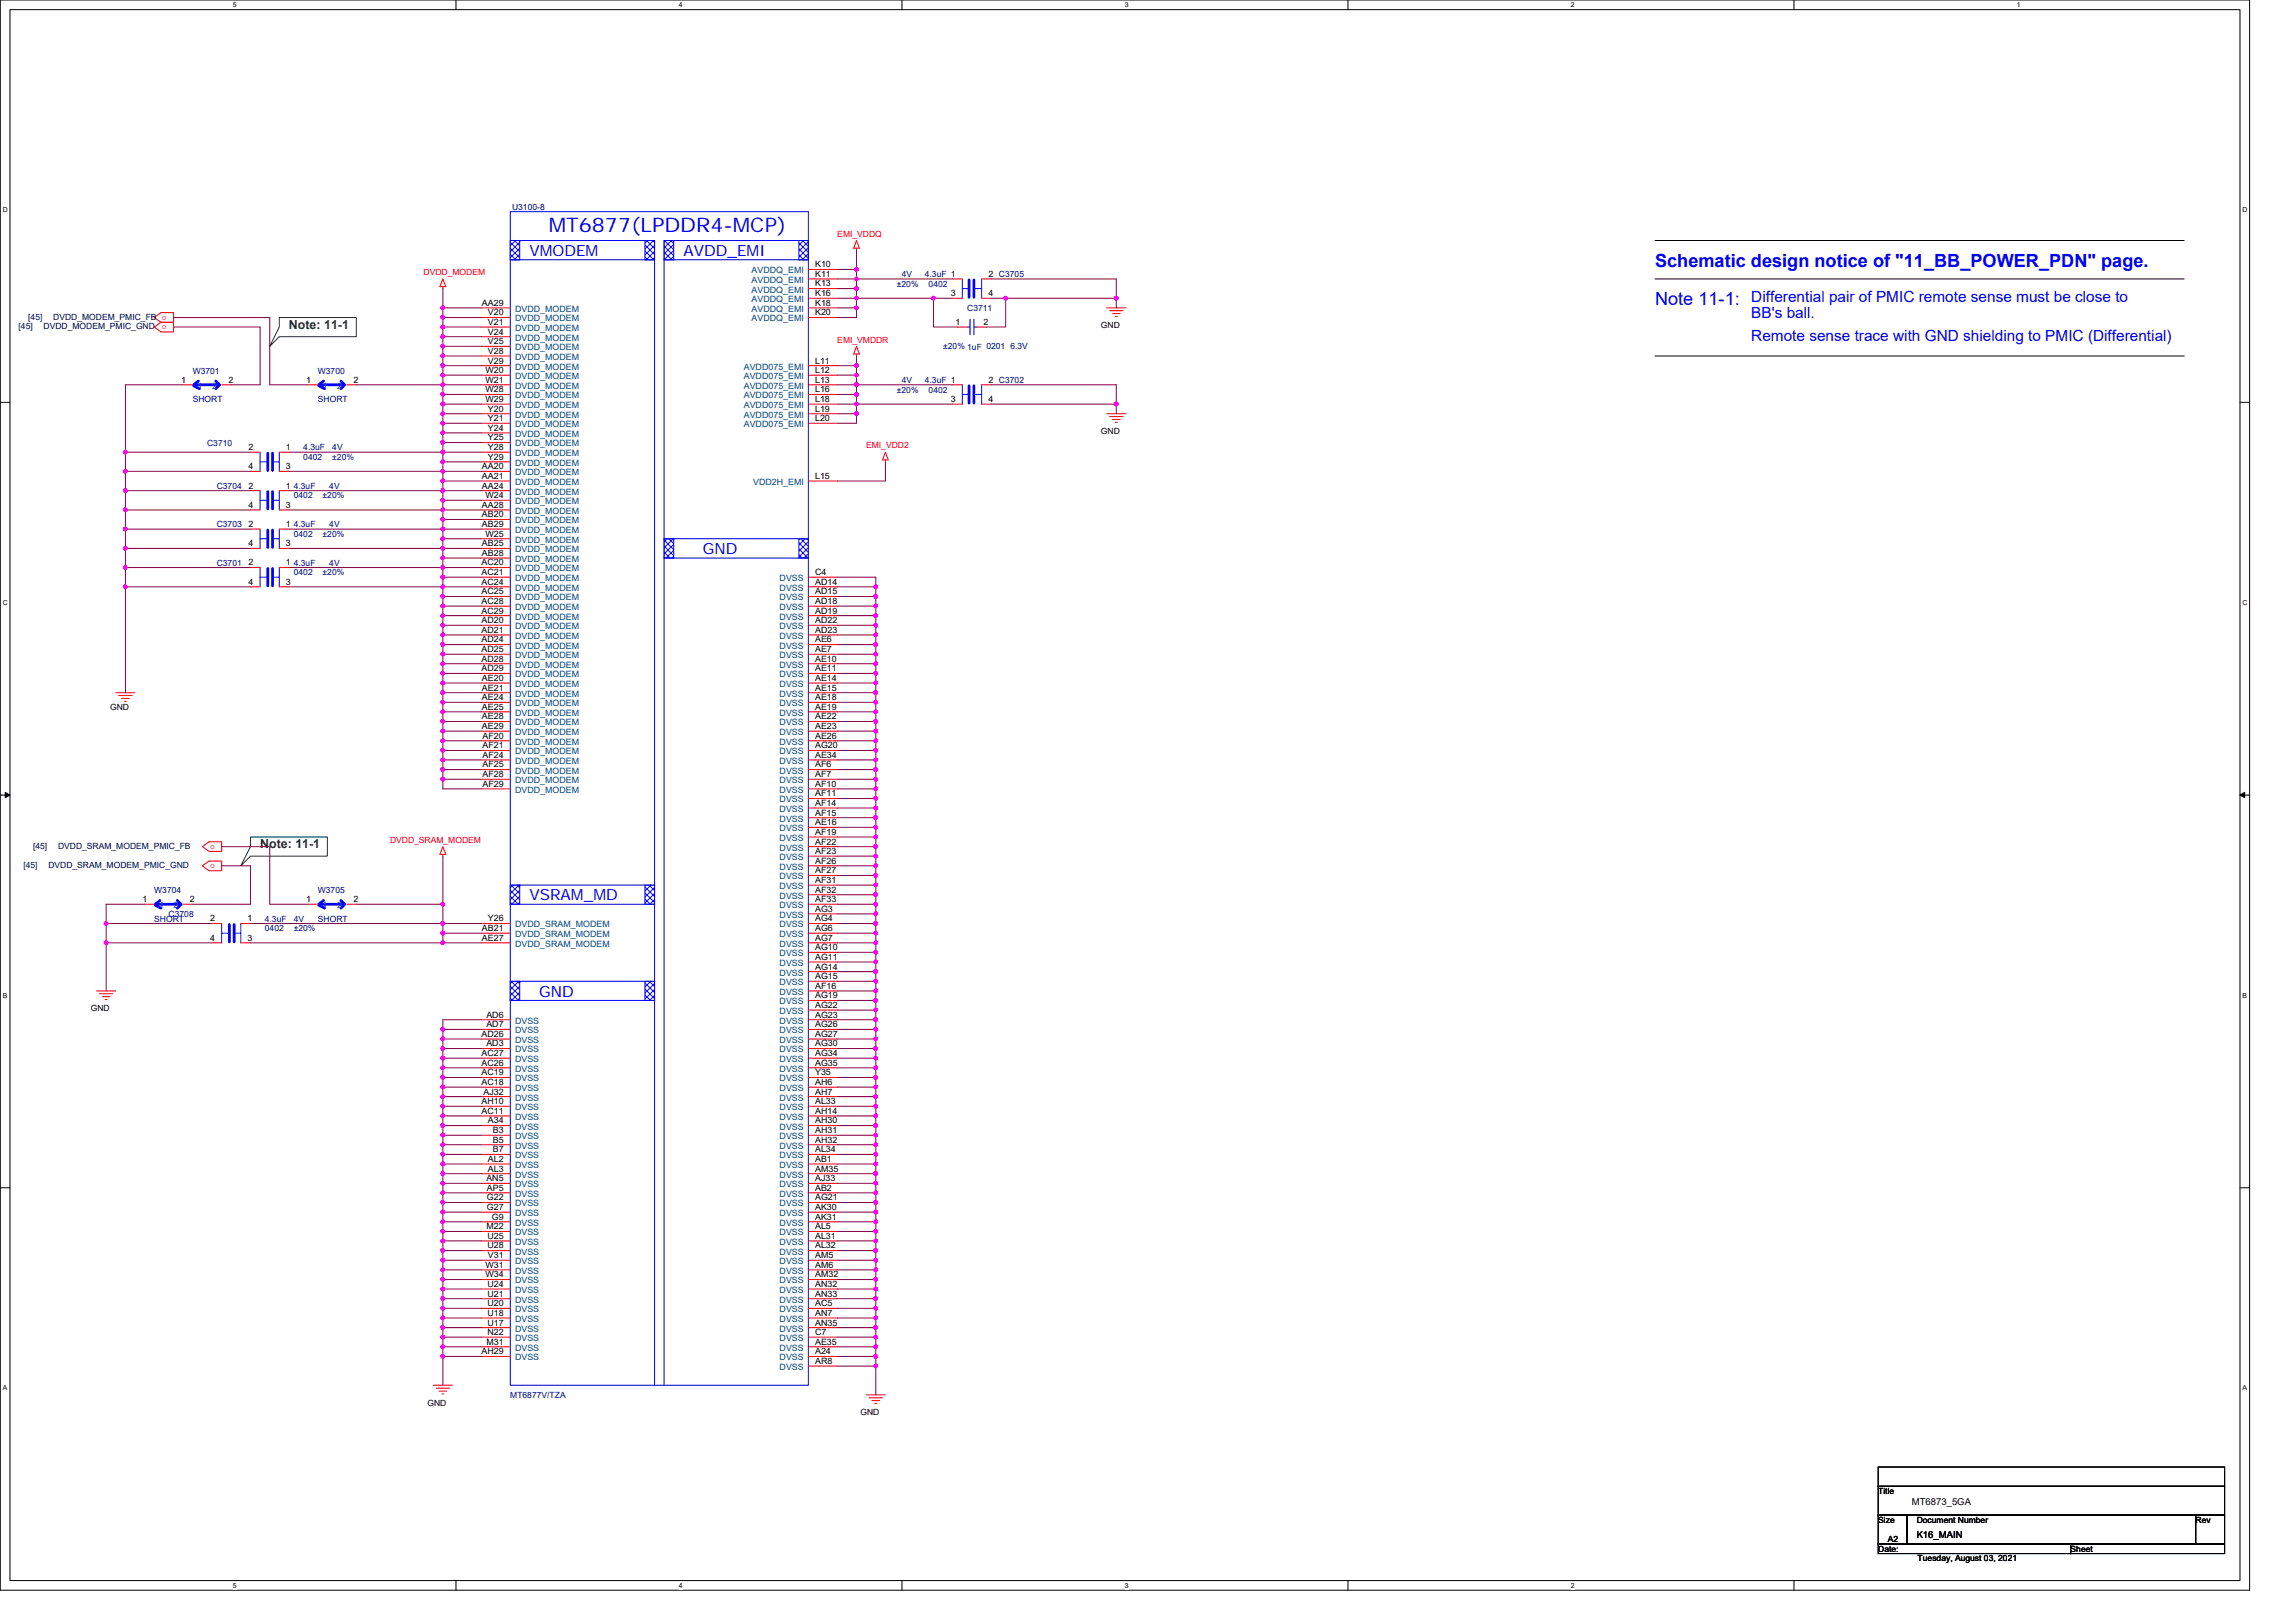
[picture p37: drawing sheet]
<svg xmlns="http://www.w3.org/2000/svg" width="297mm" height="210mm" viewBox="0 0 297 210" stroke-linecap="round" stroke-linejoin="round" font-family="sans-serif">
<defs><g id="words">
<text font-size="2.6" fill="#00f" x="71" y="30">MT6877(LPDDR4-MCP)</text>
<g font-size="2.3" fill="#00f">
<text x="214.1" y="34.5">Schematic design notice of &quot;11_BB_POWER_PDN&quot; page.</text>
<text x="214.1" y="39.4">Note 11-1:</text>
</g>
<g font-size="2" fill="#00f">
<text x="68.5" y="33.1">VMODEM</text>
<text x="88.4" y="33.1">AVDD_EMI</text>
<text x="226.6" y="39.1">Differential pair of PMIC remote sense must be close to</text>
<text x="226.6" y="41.2">BB's ball.</text>
<text x="226.6" y="44.1">Remote sense trace with GND shielding to PMIC (Differential)</text>
<text x="90.9" y="71.7">GND</text>
<text x="68.5" y="116.5">VSRAM_MD</text>
<text x="69.7" y="128.9">GND</text>
</g>
<g font-size="1.6" fill="#008000">
<text x="37.4" y="42.6">Note: 11-1</text>
<text x="33.7" y="109.8">Note: 11-1</text>
</g>
<g font-size="1.2">
<text x="247.4" y="194.7">MT6873_5GA</text>
<text x="248" y="199">K16_MAIN</text>
</g>
<g font-size="1.1" fill="#000080">
<text x="66.2" y="27.2">U3100-8</text>
<text x="116.7" y="35.9">4V</text>
<text x="119.7" y="35.9">4.3uF 1</text>
<text x="116" y="37.1">±20%</text>
<text x="120.1" y="37.1">0402</text>
<text x="125.1" y="40.2">C3711</text>
<text x="122" y="45.2">±20% 1uF 0201 6.3V</text>
<text x="24.9" y="48.3">W3701</text>
<text x="24.9" y="52">SHORT</text>
<text x="41.1" y="48.3">W3700</text>
<text x="41.1" y="52">SHORT</text>
<text x="116" y="50.8">±20%</text>
<text x="116.7" y="49.6">4V</text>
<text x="119.7" y="49.6">4.3uF 1</text>
<text x="120.1" y="50.8">0402</text>
<text x="26.8" y="57.7">C3710</text>
<text x="39.2" y="58.3">4.3uF</text>
<text x="39.2" y="59.5">0402</text>
<text x="43" y="58.3">4V</text>
<text x="43" y="59.5">±20%</text>
<text x="28" y="63.2">C3704</text>
<text x="38" y="63.2">4.3uF</text>
<text x="38" y="64.5">0402</text>
<text x="41.7" y="64.5">±20%</text>
<text x="42.6" y="63.2">4V</text>
<text x="28" y="68.2">C3703</text>
<text x="38" y="68.2">4.3uF</text>
<text x="38" y="69.5">0402</text>
<text x="41.7" y="69.5">±20%</text>
<text x="42.6" y="68.2">4V</text>
<text x="28" y="73.2">C3701</text>
<text x="38" y="73.2">4.3uF</text>
<text x="38" y="74.4">0402</text>
<text x="41.7" y="74.4">±20%</text>
<text x="42.6" y="73.2">4V</text>
<text x="20" y="115.5">W3704</text>
<text x="20" y="119.3">SHORT</text>
<text x="21.8" y="118.6">C3708</text>
<text x="34.3" y="119.3">4.3uF</text>
<text x="38" y="119.3">4V</text>
<text x="41.1" y="115.5">W3705</text>
<text x="41.1" y="119.3">SHORT</text>
<text x="34.3" y="120.5">0402</text>
<text x="38" y="120.5">±20%</text>
<text x="66" y="180.9">MT6877V/TZA</text>
</g>
<g font-size="1.1" fill="#f00">
<text x="54.8" y="35.6">DVDD_MODEM</text>
<text x="108.3" y="30.6">EMI_VDDQ</text>
<text x="21" y="42.6">o</text>
<text x="108.3" y="44.3">EMI_VMDDR</text>
<text x="112.1" y="58">EMI_VDD2</text>
<text x="27.2" y="109.8">o</text>
<text x="27.2" y="112.3">o</text>
<text x="50.5" y="109.1">DVDD_SRAM_MODEM</text>
</g>
<g font-size="1.1" fill="#004080">
<text x="97.2" y="35.4">AVDDQ_EMI</text>
<text x="66.6" y="40.3">DVDD_MODEM</text>
<text x="66.6" y="41.6">DVDD_MODEM</text>
<text x="97.2" y="36.6">AVDDQ_EMI</text>
<text x="97.2" y="37.8">AVDDQ_EMI</text>
<text x="97.2" y="39.1">AVDDQ_EMI</text>
<text x="97.2" y="40.3">AVDDQ_EMI</text>
<text x="97.2" y="41.6">AVDDQ_EMI</text>
<text x="66.6" y="42.8">DVDD_MODEM</text>
<text x="66.6" y="44.1">DVDD_MODEM</text>
<text x="66.6" y="45.3">DVDD_MODEM</text>
<text x="66.6" y="46.6">DVDD_MODEM</text>
<text x="66.6" y="47.8">DVDD_MODEM</text>
<text x="96.2" y="47.8">AVDD075_EMI</text>
<text x="25.5" y="50.3">1</text>
<text x="27.4" y="50.3">2</text>
<text x="41.7" y="50.3">1</text>
<text x="43.6" y="50.3">2</text>
<text x="66.6" y="49">DVDD_MODEM</text>
<text x="66.6" y="50.3">DVDD_MODEM</text>
<text x="66.6" y="51.5">DVDD_MODEM</text>
<text x="66.6" y="52.8">DVDD_MODEM</text>
<text x="96.2" y="49">AVDD075_EMI</text>
<text x="96.2" y="50.3">AVDD075_EMI</text>
<text x="96.2" y="51.5">AVDD075_EMI</text>
<text x="96.2" y="52.8">AVDD075_EMI</text>
<text x="66.6" y="54">DVDD_MODEM</text>
<text x="66.6" y="55.3">DVDD_MODEM</text>
<text x="66.6" y="56.5">DVDD_MODEM</text>
<text x="66.6" y="57.8">DVDD_MODEM</text>
<text x="66.6" y="59">DVDD_MODEM</text>
<text x="96.2" y="54">AVDD075_EMI</text>
<text x="96.2" y="55.3">AVDD075_EMI</text>
<text x="66.6" y="60.3">DVDD_MODEM</text>
<text x="66.6" y="61.5">DVDD_MODEM</text>
<text x="66.6" y="62.7">DVDD_MODEM</text>
<text x="66.6" y="64">DVDD_MODEM</text>
<text x="66.6" y="65.2">DVDD_MODEM</text>
<text x="97.4" y="62.7">VDD2H_EMI</text>
<text x="66.6" y="69">DVDD_MODEM</text>
<text x="66.6" y="66.5">DVDD_MODEM</text>
<text x="66.6" y="67.7">DVDD_MODEM</text>
<text x="66.6" y="70.2">DVDD_MODEM</text>
<text x="66.6" y="71.5">DVDD_MODEM</text>
<text x="66.6" y="72.7">DVDD_MODEM</text>
<text x="66.6" y="73.9">DVDD_MODEM</text>
<text x="66.6" y="75.2">DVDD_MODEM</text>
<text x="66.6" y="76.4">DVDD_MODEM</text>
<text x="66.6" y="77.7">DVDD_MODEM</text>
<text x="100.9" y="76.4">DVSS</text>
<text x="100.9" y="77.7">DVSS</text>
<text x="100.9" y="75.2">DVSS</text>
<text x="66.6" y="78.9">DVDD_MODEM</text>
<text x="66.6" y="80.2">DVDD_MODEM</text>
<text x="66.6" y="81.4">DVDD_MODEM</text>
<text x="66.6" y="82.7">DVDD_MODEM</text>
<text x="66.6" y="83.9">DVDD_MODEM</text>
<text x="100.9" y="78.9">DVSS</text>
<text x="100.9" y="80.2">DVSS</text>
<text x="100.9" y="81.4">DVSS</text>
<text x="100.9" y="82.7">DVSS</text>
<text x="100.9" y="83.9">DVSS</text>
<text x="66.6" y="85.2">DVDD_MODEM</text>
<text x="66.6" y="86.4">DVDD_MODEM</text>
<text x="66.6" y="87.6">DVDD_MODEM</text>
<text x="66.6" y="88.9">DVDD_MODEM</text>
<text x="100.9" y="85.2">DVSS</text>
<text x="100.9" y="86.4">DVSS</text>
<text x="100.9" y="87.6">DVSS</text>
<text x="100.9" y="88.9">DVSS</text>
<text x="66.6" y="90.1">DVDD_MODEM</text>
<text x="66.6" y="91.4">DVDD_MODEM</text>
<text x="66.6" y="92.6">DVDD_MODEM</text>
<text x="66.6" y="93.9">DVDD_MODEM</text>
<text x="66.6" y="95.1">DVDD_MODEM</text>
<text x="100.9" y="90.1">DVSS</text>
<text x="100.9" y="91.4">DVSS</text>
<text x="100.9" y="92.6">DVSS</text>
<text x="100.9" y="93.9">DVSS</text>
<text x="100.9" y="95.1">DVSS</text>
<text x="66.6" y="96.4">DVDD_MODEM</text>
<text x="66.6" y="97.6">DVDD_MODEM</text>
<text x="66.6" y="98.8">DVDD_MODEM</text>
<text x="66.6" y="100.1">DVDD_MODEM</text>
<text x="66.6" y="101.3">DVDD_MODEM</text>
<text x="100.9" y="96.4">DVSS</text>
<text x="100.9" y="97.6">DVSS</text>
<text x="100.9" y="98.8">DVSS</text>
<text x="100.9" y="100.1">DVSS</text>
<text x="100.9" y="101.3">DVSS</text>
<text x="66.6" y="102.6">DVDD_MODEM</text>
<text x="100.9" y="102.6">DVSS</text>
<text x="100.9" y="103.8">DVSS</text>
<text x="100.9" y="105.1">DVSS</text>
<text x="100.9" y="106.3">DVSS</text>
<text x="100.9" y="107.5">DVSS</text>
<text x="100.9" y="108.8">DVSS</text>
<text x="100.9" y="110">DVSS</text>
<text x="100.9" y="111.3">DVSS</text>
<text x="100.9" y="112.5">DVSS</text>
<text x="100.9" y="113.8">DVSS</text>
<text x="20.6" y="117.5">1</text>
<text x="22.4" y="117.5">2</text>
<text x="41.7" y="117.5">1</text>
<text x="43.6" y="117.5">2</text>
<text x="66.6" y="120">DVDD_SRAM_MODEM</text>
<text x="100.9" y="115">DVSS</text>
<text x="100.9" y="116.3">DVSS</text>
<text x="100.9" y="117.5">DVSS</text>
<text x="100.9" y="118.7">DVSS</text>
<text x="100.9" y="120">DVSS</text>
<text x="66.6" y="121.2">DVDD_SRAM_MODEM</text>
<text x="66.6" y="122.5">DVDD_SRAM_MODEM</text>
<text x="100.9" y="121.2">DVSS</text>
<text x="100.9" y="122.5">DVSS</text>
<text x="100.9" y="123.7">DVSS</text>
<text x="100.9" y="125">DVSS</text>
<text x="100.9" y="128.7">DVSS</text>
<text x="100.9" y="129.9">DVSS</text>
<text x="100.9" y="131.2">DVSS</text>
<text x="100.9" y="126.2">DVSS</text>
<text x="100.9" y="127.5">DVSS</text>
<text x="66.6" y="137.4">DVSS</text>
<text x="66.6" y="136.2">DVSS</text>
<text x="66.6" y="134.9">DVSS</text>
<text x="66.6" y="132.4">DVSS</text>
<text x="66.6" y="133.7">DVSS</text>
<text x="100.9" y="132.4">DVSS</text>
<text x="100.9" y="133.7">DVSS</text>
<text x="100.9" y="134.9">DVSS</text>
<text x="100.9" y="136.2">DVSS</text>
<text x="100.9" y="137.4">DVSS</text>
<text x="66.6" y="143.6">DVSS</text>
<text x="66.6" y="142.4">DVSS</text>
<text x="66.6" y="141.2">DVSS</text>
<text x="66.6" y="139.9">DVSS</text>
<text x="66.6" y="138.7">DVSS</text>
<text x="100.9" y="138.7">DVSS</text>
<text x="100.9" y="139.9">DVSS</text>
<text x="100.9" y="141.2">DVSS</text>
<text x="100.9" y="142.4">DVSS</text>
<text x="100.9" y="143.6">DVSS</text>
<text x="66.6" y="146.1">DVSS</text>
<text x="66.6" y="147.4">DVSS</text>
<text x="66.6" y="148.6">DVSS</text>
<text x="66.6" y="149.9">DVSS</text>
<text x="66.6" y="144.9">DVSS</text>
<text x="100.9" y="144.9">DVSS</text>
<text x="100.9" y="146.1">DVSS</text>
<text x="100.9" y="147.4">DVSS</text>
<text x="100.9" y="148.6">DVSS</text>
<text x="100.9" y="149.9">DVSS</text>
<text x="66.6" y="151.1">DVSS</text>
<text x="66.6" y="152.4">DVSS</text>
<text x="66.6" y="153.6">DVSS</text>
<text x="66.6" y="154.8">DVSS</text>
<text x="100.9" y="151.1">DVSS</text>
<text x="100.9" y="152.4">DVSS</text>
<text x="100.9" y="153.6">DVSS</text>
<text x="100.9" y="154.8">DVSS</text>
<text x="66.6" y="156.1">DVSS</text>
<text x="66.6" y="157.3">DVSS</text>
<text x="66.6" y="158.6">DVSS</text>
<text x="66.6" y="159.8">DVSS</text>
<text x="66.6" y="161.1">DVSS</text>
<text x="100.9" y="156.1">DVSS</text>
<text x="100.9" y="157.3">DVSS</text>
<text x="100.9" y="158.6">DVSS</text>
<text x="100.9" y="159.8">DVSS</text>
<text x="100.9" y="161.1">DVSS</text>
<text x="66.6" y="162.3">DVSS</text>
<text x="66.6" y="163.6">DVSS</text>
<text x="66.6" y="164.8">DVSS</text>
<text x="66.6" y="166.1">DVSS</text>
<text x="66.6" y="167.3">DVSS</text>
<text x="100.9" y="162.3">DVSS</text>
<text x="100.9" y="163.6">DVSS</text>
<text x="100.9" y="164.8">DVSS</text>
<text x="100.9" y="166.1">DVSS</text>
<text x="100.9" y="167.3">DVSS</text>
<text x="66.6" y="168.5">DVSS</text>
<text x="66.6" y="169.8">DVSS</text>
<text x="66.6" y="171">DVSS</text>
<text x="66.6" y="172.3">DVSS</text>
<text x="66.6" y="173.5">DVSS</text>
<text x="100.9" y="168.5">DVSS</text>
<text x="100.9" y="169.8">DVSS</text>
<text x="100.9" y="171">DVSS</text>
<text x="100.9" y="172.3">DVSS</text>
<text x="100.9" y="173.5">DVSS</text>
<text x="66.6" y="174.8">DVSS</text>
<text x="66.6" y="176">DVSS</text>
<text x="100.9" y="174.8">DVSS</text>
<text x="100.9" y="176">DVSS</text>
<text x="100.9" y="177.2">DVSS</text>
</g>
<g font-size="1.1">
<text x="105.4" y="34.6">K10</text>
<text x="105.4" y="35.8">K11</text>
<text x="127.9" y="35.8">2 C3705</text>
<text x="62.4" y="39.6">AA29</text>
<text x="63.1" y="40.8">V20</text>
<text x="105.4" y="37.1">K13</text>
<text x="105.4" y="38.3">K16</text>
<text x="105.4" y="39.6">K18</text>
<text x="105.4" y="40.8">K20</text>
<text x="123" y="38.3">3</text>
<text x="127.9" y="38.3">4</text>
<text x="63.1" y="42">V21</text>
<text x="63.1" y="43.3">V24</text>
<text x="63.1" y="44.5">V25</text>
<text x="63.1" y="45.8">V28</text>
<text x="63.1" y="47">V29</text>
<text x="105.4" y="47">L11</text>
<text x="123.6" y="42">1</text>
<text x="127.2" y="42">2</text>
<text x="142.4" y="42.5">GND</text>
<text x="23.4" y="49.5">1</text>
<text x="29.5" y="49.5">2</text>
<text x="39.6" y="49.5">1</text>
<text x="45.7" y="49.5">2</text>
<text x="62.8" y="48.3">W20</text>
<text x="62.8" y="49.5">W21</text>
<text x="62.8" y="50.8">W28</text>
<text x="62.8" y="52">W29</text>
<text x="63.1" y="53.3">Y20</text>
<text x="105.4" y="48.3">L12</text>
<text x="105.4" y="49.5">L13</text>
<text x="105.4" y="50.8">L16</text>
<text x="105.4" y="52">L18</text>
<text x="105.4" y="53.3">L19</text>
<text x="123" y="52">3</text>
<text x="127.9" y="49.5">2 C3702</text>
<text x="127.9" y="52">4</text>
<text x="32.1" y="58.2">2</text>
<text x="37" y="58.2">1</text>
<text x="63.1" y="54.5">Y21</text>
<text x="63.1" y="55.7">Y24</text>
<text x="63.1" y="57">Y25</text>
<text x="63.1" y="58.2">Y28</text>
<text x="63.1" y="59.5">Y29</text>
<text x="105.4" y="54.5">L20</text>
<text x="142.4" y="56.2">GND</text>
<text x="32.1" y="60.7">4</text>
<text x="32.1" y="63.2">2</text>
<text x="32.1" y="65.7">4</text>
<text x="37" y="60.7">3</text>
<text x="37" y="63.2">1</text>
<text x="37" y="65.7">3</text>
<text x="62.4" y="60.7">AA20</text>
<text x="62.4" y="62">AA21</text>
<text x="62.4" y="63.2">AA24</text>
<text x="62.4" y="65.7">AA28</text>
<text x="62.8" y="64.5">W24</text>
<text x="105.4" y="62">L15</text>
<text x="32.1" y="68.2">2</text>
<text x="32.1" y="70.7">4</text>
<text x="37" y="68.2">1</text>
<text x="37" y="70.7">3</text>
<text x="62.4" y="68.2">AB29</text>
<text x="62.4" y="66.9">AB20</text>
<text x="62.4" y="70.7">AB25</text>
<text x="62.4" y="71.9">AB28</text>
<text x="62.8" y="69.4">W25</text>
<text x="32.1" y="73.2">2</text>
<text x="32.1" y="75.6">4</text>
<text x="37" y="73.2">1</text>
<text x="37" y="75.6">3</text>
<text x="62.3" y="73.2">AC20</text>
<text x="62.3" y="74.4">AC21</text>
<text x="62.3" y="75.6">AC24</text>
<text x="62.3" y="76.9">AC25</text>
<text x="105.4" y="75.6">AD14</text>
<text x="105.4" y="76.9">AD15</text>
<text x="105.4" y="74.4">C4</text>
<text x="62.3" y="78.1">AC28</text>
<text x="62.3" y="79.4">AC29</text>
<text x="62.3" y="80.6">AD20</text>
<text x="62.3" y="81.9">AD21</text>
<text x="62.3" y="83.1">AD24</text>
<text x="105.4" y="78.1">AD18</text>
<text x="105.4" y="79.4">AD19</text>
<text x="105.4" y="80.6">AD22</text>
<text x="105.4" y="81.9">AD23</text>
<text x="105.4" y="83.1">AE6</text>
<text x="62.3" y="84.4">AD25</text>
<text x="62.3" y="85.6">AD28</text>
<text x="62.3" y="86.8">AD29</text>
<text x="62.4" y="88.1">AE20</text>
<text x="62.4" y="89.3">AE21</text>
<text x="105.4" y="84.4">AE7</text>
<text x="105.4" y="85.6">AE10</text>
<text x="105.4" y="86.8">AE11</text>
<text x="105.4" y="88.1">AE14</text>
<text x="105.4" y="89.3">AE15</text>
<text x="14.2" y="91.9">GND</text>
<text x="62.4" y="90.6">AE24</text>
<text x="62.4" y="91.8">AE25</text>
<text x="62.4" y="93.1">AE28</text>
<text x="62.4" y="94.3">AE29</text>
<text x="62.4" y="95.6">AF20</text>
<text x="105.4" y="90.6">AE18</text>
<text x="105.4" y="91.8">AE19</text>
<text x="105.4" y="93.1">AE22</text>
<text x="105.4" y="94.3">AE23</text>
<text x="105.4" y="95.6">AE26</text>
<text x="62.4" y="96.8">AF21</text>
<text x="62.4" y="98">AF24</text>
<text x="62.4" y="99.3">AF25</text>
<text x="62.4" y="100.5">AF28</text>
<text x="62.4" y="101.8">AF29</text>
<text x="105.4" y="96.8">AG20</text>
<text x="105.4" y="98">AE34</text>
<text x="105.4" y="99.3">AF6</text>
<text x="105.4" y="100.5">AF7</text>
<text x="105.4" y="101.8">AF10</text>
<text x="105.4" y="103">AF11</text>
<text x="105.4" y="104.3">AF14</text>
<text x="105.4" y="105.5">AF15</text>
<text x="105.4" y="106.8">AE16</text>
<text x="105.4" y="108">AF19</text>
<text x="105.4" y="109.3">AF22</text>
<text x="105.4" y="110.5">AF23</text>
<text x="105.4" y="111.7">AF26</text>
<text x="105.4" y="113">AF27</text>
<text x="18.5" y="116.7">1</text>
<text x="24.5" y="116.7">2</text>
<text x="27.2" y="119.2">2</text>
<text x="32" y="119.2">1</text>
<text x="39.6" y="116.7">1</text>
<text x="45.7" y="116.7">2</text>
<text x="63.1" y="119.2">Y26</text>
<text x="105.4" y="114.2">AF31</text>
<text x="105.4" y="115.5">AF32</text>
<text x="105.4" y="116.7">AF33</text>
<text x="105.4" y="118">AG3</text>
<text x="105.4" y="119.2">AG4</text>
<text x="27.2" y="121.7">4</text>
<text x="32" y="121.7">3</text>
<text x="62.4" y="120.5">AB21</text>
<text x="62.4" y="121.7">AE27</text>
<text x="105.4" y="120.5">AG6</text>
<text x="105.4" y="121.7">AG7</text>
<text x="105.4" y="122.9">AG10</text>
<text x="105.4" y="124.2">AG11</text>
<text x="105.4" y="125.4">AG14</text>
<text x="11.7" y="130.8">GND</text>
<text x="62.9" y="131.7">AD6</text>
<text x="105.4" y="127.9">AF16</text>
<text x="105.4" y="129.2">AG19</text>
<text x="105.4" y="130.4">AG22</text>
<text x="105.4" y="131.7">AG23</text>
<text x="105.4" y="126.7">AG15</text>
<text x="62.3" y="137.9">AC26</text>
<text x="62.3" y="136.6">AC27</text>
<text x="62.3" y="134.2">AD26</text>
<text x="62.9" y="135.4">AD3</text>
<text x="62.9" y="132.9">AD7</text>
<text x="105.4" y="132.9">AG26</text>
<text x="105.4" y="134.2">AG27</text>
<text x="105.4" y="135.4">AG30</text>
<text x="105.4" y="136.6">AG34</text>
<text x="105.4" y="137.9">AG35</text>
<text x="62.3" y="142.9">AH10</text>
<text x="62.3" y="140.4">AC18</text>
<text x="62.3" y="139.1">AC19</text>
<text x="62.5" y="141.6">AJ32</text>
<text x="105.4" y="139.1">Y35</text>
<text x="105.4" y="140.4">AH6</text>
<text x="105.4" y="141.6">AH7</text>
<text x="105.4" y="142.9">AL33</text>
<text x="62.3" y="144.1">AC11</text>
<text x="63.1" y="145.4">A34</text>
<text x="63.8" y="146.6">B3</text>
<text x="63.8" y="147.8">B5</text>
<text x="63.8" y="149.1">B7</text>
<text x="105.4" y="144.1">AH14</text>
<text x="105.4" y="145.4">AH30</text>
<text x="105.4" y="146.6">AH31</text>
<text x="105.4" y="147.8">AH32</text>
<text x="105.4" y="149.1">AL34</text>
<text x="62.9" y="152.8">AN5</text>
<text x="63" y="154.1">AP5</text>
<text x="63" y="155.3">G22</text>
<text x="63.1" y="150.3">AL2</text>
<text x="63.1" y="151.6">AL3</text>
<text x="105.4" y="150.3">AB1</text>
<text x="105.4" y="151.6">AM35</text>
<text x="105.4" y="152.8">AJ33</text>
<text x="105.4" y="154.1">AB2</text>
<text x="105.4" y="155.3">AG21</text>
<text x="62.9" y="159">M22</text>
<text x="63" y="156.5">G27</text>
<text x="63.1" y="160.3">U25</text>
<text x="63.1" y="161.5">U28</text>
<text x="63.6" y="157.8">G9</text>
<text x="105.4" y="156.5">AK30</text>
<text x="105.4" y="157.8">AK31</text>
<text x="105.4" y="159">AL5</text>
<text x="105.4" y="160.3">AL31</text>
<text x="105.4" y="161.5">AL32</text>
<text x="62.8" y="164">W31</text>
<text x="62.8" y="165.3">W34</text>
<text x="63.1" y="166.5">U24</text>
<text x="63.1" y="167.7">U21</text>
<text x="63.1" y="162.8">V31</text>
<text x="105.4" y="162.8">AM5</text>
<text x="105.4" y="164">AM6</text>
<text x="105.4" y="165.3">AM32</text>
<text x="105.4" y="166.5">AN32</text>
<text x="105.4" y="167.7">AN33</text>
<text x="62.9" y="174">M31</text>
<text x="63.1" y="169">U20</text>
<text x="63.1" y="170.2">U18</text>
<text x="63.1" y="171.5">U17</text>
<text x="63.1" y="172.7">N22</text>
<text x="105.4" y="169">AC5</text>
<text x="105.4" y="170.2">AN7</text>
<text x="105.4" y="171.5">AN35</text>
<text x="105.4" y="172.7">C7</text>
<text x="105.4" y="174">AE35</text>
<text x="62.3" y="175.2">AH29</text>
<text x="105.4" y="175.2">A24</text>
<text x="105.4" y="176.5">AR8</text>
<text x="55.3" y="181.9">GND</text>
<text x="111.3" y="183.1">GND</text>
<text x="243" y="193.3">Title</text>
<text x="243" y="197">Size</text>
<text x="248" y="197">Document Number</text>
<text x="284.1" y="197">Rev</text>
<text x="243" y="200.8">Date:</text>
<text x="244.2" y="199.5">A2</text>
<text x="248.1" y="202">Tuesday, August 03, 2021</text>
<text x="267.9" y="200.8">Sheet</text>
</g>
<g font-size="1.1" fill="#000040">
<text x="3.7" y="41.3">[45]</text>
<text x="6.9" y="41.3">DVDD_MODEM_PMIC_FB o</text>
<text x="2.4" y="42.6">[45]</text>
<text x="5.6" y="42.6">DVDD_MODEM_PMIC_GND</text>
<text x="3" y="112.3">[45]</text>
<text x="4.3" y="109.8">[45]</text>
<text x="6.3" y="112.3">DVDD_SRAM_MODEM_PMIC_GND</text>
<text x="7.5" y="109.8">DVDD_SRAM_MODEM_PMIC_FB</text>
</g>
<g font-size=".9">
<text x="30.1" y="1">5</text>
<text x="87.8" y="1">4</text>
<text x="145.5" y="1">3</text>
<text x="203.2" y="1">2</text>
<text x="260.9" y="1">1</text>
<text x=".4" y="27.5">D</text>
<text x="290.1" y="27.5">D</text>
<text x=".4" y="78.3">C</text>
<text x="290.1" y="78.3">C</text>
<text x=".4" y="129.1">B</text>
<text x="290.1" y="129.1">B</text>
<text x=".4" y="179.9">A</text>
<text x="290.1" y="179.9">A</text>
<text x="30.1" y="205.4">5</text>
<text x="87.8" y="205.4">4</text>
<text x="145.5" y="205.4">3</text>
<text x="203.2" y="205.4">2</text>
</g>
</g></defs>
<path d="M0 0h291v205.7h-291zM1.3 1.2h288.5v203.3h-288.5z" fill="none" stroke="#000" stroke-width=".13"/>
<g fill="#fff">
<path d="M30.1 .1h.5v1h-.5z"/>
<path d="M30.1 204.6h.5v1h-.5z"/>
</g>
<path d="M59 0v1.2M59 204.5v1.2" fill="none" stroke="#000" stroke-width=".13"/>
<g fill="#fff">
<path d="M87.8 .1h.5v1h-.5z"/>
<path d="M87.8 204.6h.5v1h-.5z"/>
</g>
<path d="M116.7 0v1.2M116.7 204.5v1.2" fill="none" stroke="#000" stroke-width=".13"/>
<g fill="#fff">
<path d="M145.5 .1h.5v1h-.5z"/>
<path d="M145.5 204.6h.5v1h-.5z"/>
</g>
<path d="M174.4 0v1.2M174.4 204.5v1.2" fill="none" stroke="#000" stroke-width=".13"/>
<g fill="#fff">
<path d="M203.2 .1h.5v1h-.5z"/>
<path d="M203.2 204.6h.5v1h-.5z"/>
</g>
<path d="M232.1 0v1.2M232.1 204.5v1.2" fill="none" stroke="#000" stroke-width=".13"/>
<g fill="#fff">
<path d="M260.9 .1h.5v1h-.5z"/>
<path d="M.4 26.6h.6v1h-.6z"/>
<path d="M290.1 26.6h.6v1h-.6z"/>
<path d="M.4 77.4h.6v1h-.6z"/>
<path d="M290.1 77.4h.6v1h-.6z"/>
</g>
<path d="M0 52h1.3M289.8 52h1.2" fill="none" stroke="#000" stroke-width=".13"/>
<g fill="#fff">
<path d="M.4 128.3h.5v1h-.5z"/>
<path d="M290.1 128.3h.6v1h-.6z"/>
</g>
<path d="M0 102.9h1.3M289.8 102.9h1.2" fill="none" stroke="#000" stroke-width=".13"/>
<path d="M.7 102.5l.6 .4-.6 .3zM289.8 102.9l.6-.4v.7z" fill="#000" stroke="#000" stroke-width=".13"/>
<g fill="#fff">
<path d="M.4 179.1h.5v1h-.5z"/>
<path d="M290.1 179.1h.6v1h-.6z"/>
</g>
<path d="M214.1 31.1h68.5M214.1 36.1h68.5M214.1 46.1h68.5M0 153.7h1.3M289.8 153.7h1.2M243 196h3.7v3.8h-3.7zM243 189.8h44.8v2.5h-44.8zM243 192.3h44.8v3.7h-44.8zM243 199.8h24.9v1.2h-24.9zM246.7 196h37.4v3.8h-37.4zM267.9 199.8h19.9v1.2h-19.9zM284.1 196h3.7v3.8h-3.7z" fill="none" stroke="#000" stroke-width=".13"/>
<path d="M36.1 41.1h10v2.5h-10l-1.2 1.2 1.2-2.5zM32.4 108.3h10v2.5h-10l-1.2 1.2 1.2-2.5z" fill="none" stroke="#008000" stroke-width=".13"/>
<g fill="none" stroke="#f00" stroke-width=".13">
<path d="M57.3 36.1l.4 1h-.8zM57.3 37.1v.2M110.8 32.1v.3M110.8 31.1l.4 1h-.8zM123.3 36.1h1.2M123.3 38.6h1.2M127 36.1h1.2M127 38.6h1.2M143.2 39.8h2.5M20 41.1l.8-.7h1.7v1.3h-1.7zM20 42.3l.8-.6h1.7v1.2h-1.7zM32.4 58.5h1.3"/>
<path d="M36.1 58.5h1.3M39.9 49.8h1.2M44.8 49.8h1.3M110.8 45.8v.3M110.8 44.8l.4 1h-.8zM114.6 59.5v.3M114.6 58.5l.3 1h-.7zM123.3 49.8h1.2M123.3 52.3h1.2M123.9 42.3h1.2M126.4 42.3h1.2M127 49.8h1.2"/>
<path d="M127 52.3h1.2M143.2 53.5h2.5M143.5 53.9h1.8M143.5 40.2h1.8M143.9 54.3h1M143.9 40.6h1M144.3 54.7h.2M144.3 41h.2M32.4 61h1.3M32.4 63.5h1.3M32.4 66h1.3M32.4 68.5h1.3"/>
<path d="M32.4 71h1.3M32.4 73.4h1.3M32.4 75.9h1.3M36.1 61h1.3M36.1 63.5h1.3M36.1 66h1.3M36.1 68.5h1.3M36.1 71h1.3M36.1 73.4h1.3M36.1 75.9h1.3M15 89.6h2.5M15.3 90h1.8"/>
<path d="M15.7 90.4h1M16.1 90.7h.2M18.7 117h1.3M23.7 117h1.2M26.2 109.5l.8-.6h1.7v1.3h-1.7zM26.2 112l.8-.6h1.7v1.2h-1.7zM27.4 119.5h1.3M31.2 119.5h1.2M39.9 117h1.2M44.8 117h1.3M57.3 109.5l.4 1h-.8zM57.3 110.5v.3"/>
<path d="M12.5 128.2h2.5M12.9 128.6h1.7M13.2 128.9h1M13.6 129.3h.3M27.4 122h1.3M31.2 122h1.2M56 179.2h2.5M56.4 179.6h1.8M56.8 180h1M57.2 180.3h.2M112.1 180.5h2.5M112.4 180.8h1.8"/>
<path d="M112.8 181.2h1M113.2 181.6h.2"/>
</g>
<g fill="none" stroke="#00f" stroke-width=".13">
<path d="M124.5 37.3h.7M124.5 36.1v2.5M126.1 37.3h.9M127 36.1v2.5M33.7 59.8h.8M33.7 58.5v2.5M35.4 59.8h.7M36.1 58.5v2.5M124.5 51h.7M124.5 49.8v2.5M125.1 42.3h.4M125.5 41.3v2"/>
<path d="M126 41.3v2M126 42.3h.4M126.1 51h.9M127 49.8v2.5M33.7 64.7h.8M33.7 69.7h.8M33.7 74.7h.8M33.7 63.5v2.5M33.7 68.5v2.5M33.7 73.4v2.5M35.4 64.7h.7M35.4 69.7h.7"/>
<path d="M35.4 74.7h.7M36.1 63.5v2.5M36.1 68.5v2.5M36.1 73.4v2.5M28.7 119.5v2.5M31.2 119.5v2.5M28.7 120.7h.8M30.4 120.7h.8"/>
</g>
<g fill="none" stroke="#00f" stroke-width=".36">
<path d="M125.4 36.2v2.3M126 36.2v2.3M34.6 58.6v2.3M35.3 58.6v2.3M41.2 49.9l.8 .4M41.5 49.8h2.7M41.9 49.3l-.7 .5M44.1 49.3l.4 .4M44.6 49.8l-.5 .5M125.4 49.9v2.3M126 49.9v2.3M34.6 63.6v2.2"/>
<path d="M34.6 68.6v2.2M34.6 73.6v2.2M35.3 63.6v2.2M35.3 68.6v2.2M35.3 73.6v2.2M20.1 117.1l.7 .4M20.3 117h2.8M20.7 116.5l-.6 .5M22.9 116.5l.4 .4M23.4 117l-.5 .5M29.7 119.6v2.3M30.3 119.6v2.3"/>
<path d="M41.2 117.1l.8 .4M41.5 117h2.7M41.9 116.5l-.7 .5M44.1 116.5l.4 .4M44.6 117l-.5 .5"/>
</g>
<path d="M103.4 31.1h1.2v2.5h-1.2z" fill="#fff"/>
<path d="M103.4 31.1v2.5h1.2v-2.5z" fill-rule="evenodd" fill="#00f" stroke="#00f" stroke-width=".13"/>
<path d="M66 27.4h38.6v151.8h-38.6z" fill="none" stroke="#00f" stroke-width=".13"/>
<path d="M85.9 31.1h1.3v2.5h-1.3z" fill="#fff"/>
<path d="M85.9 31.1v2.5h1.3v-2.5z" fill-rule="evenodd" fill="#00f" stroke="#00f" stroke-width=".13"/>
<path d="M66 31.1h1.2v2.5h-1.2z" fill="#fff"/>
<path d="M66 31.1v2.5h1.2v-2.5z" fill-rule="evenodd" fill="#00f" stroke="#00f" stroke-width=".13"/>
<path d="M83.4 31.1h1.3v2.5h-1.3z" fill="#fff"/>
<path d="M83.4 31.1v2.5h1.3v-2.5z" fill-rule="evenodd" fill="#00f" stroke="#00f" stroke-width=".13"/>
<path d="M83.4 114.5h1.3v2.5h-1.3z" fill="#fff"/>
<path d="M83.4 114.5v2.5h1.3v-2.5z" fill-rule="evenodd" fill="#00f" stroke="#00f" stroke-width=".13"/>
<path d="M66 114.5h1.2v2.5h-1.2z" fill="#fff"/>
<path d="M66 114.5v2.5h1.2v-2.5z" fill-rule="evenodd" fill="#00f" stroke="#00f" stroke-width=".13"/>
<path d="M103.4 69.7h1.2v2.5h-1.2z" fill="#fff"/>
<path d="M103.4 69.7v2.5h1.2v-2.5z" fill-rule="evenodd" fill="#00f" stroke="#00f" stroke-width=".13"/>
<path d="M85.9 69.7h1.3v2.5h-1.3z" fill="#fff"/>
<path d="M85.9 69.7v2.5h1.3v-2.5z" fill-rule="evenodd" fill="#00f" stroke="#00f" stroke-width=".13"/>
<path d="M66 127h1.2v2.4h-1.2z" fill="#fff"/>
<path d="M66 127v2.4h1.2v-2.4z" fill-rule="evenodd" fill="#00f" stroke="#00f" stroke-width=".13"/>
<path d="M83.4 127h1.3v2.4h-1.3z" fill="#fff"/>
<path d="M83.4 127v2.4h1.3v-2.4z" fill-rule="evenodd" fill="#00f" stroke="#00f" stroke-width=".13"/>
<path d="M66 31.1h18.7v148.1M66 33.6h18.7M85.9 33.6h18.7M104.6 31.1h-18.7v148.1M85.9 72.2h18.7M85.9 69.7h18.7M66 114.5h18.7M66 117h18.7M66 127h18.7M66 129.4h18.7" fill="none" stroke="#00f" stroke-width=".13"/>
<g fill="none" stroke="#f00" stroke-width=".13">
<path d="M62.3 39.8h3.7M104.6 34.9h3.7M104.6 36.1h3.7M104.6 37.3h3.7M104.6 38.6h3.7M104.6 39.8h3.7M23.7 49.8h1.2M28.7 49.8h1.2M62.3 41.1h3.7M62.3 42.3h3.7M62.3 43.6h3.7M62.3 44.8h3.7"/>
<path d="M62.3 46.1h3.7M62.3 47.3h3.7M62.3 48.5h3.7M62.3 49.8h3.7M62.3 51h3.7M62.3 52.3h3.7M62.3 53.5h3.7M62.3 54.8h3.7M62.3 56h3.7M62.3 57.3h3.7M62.3 58.5h3.7M62.3 59.8h3.7"/>
<path d="M104.6 41.1h3.7M104.6 47.3h3.7M104.6 48.5h3.7M104.6 49.8h3.7M104.6 51h3.7M104.6 52.3h3.7M104.6 53.5h3.7M104.6 54.8h3.7M62.3 68.5h3.7M62.3 61h3.7M62.3 62.2h3.7M62.3 63.5h3.7"/>
<path d="M62.3 64.7h3.7M62.3 66h3.7M62.3 67.2h3.7M62.3 69.7h3.7M62.3 71h3.7M62.3 72.2h3.7M62.3 73.4h3.7M62.3 74.7h3.7M62.3 75.9h3.7M62.3 77.2h3.7M62.3 78.4h3.7M62.3 79.7h3.7"/>
<path d="M104.6 75.9h3.7M104.6 77.2h3.7M104.6 78.4h3.7M104.6 79.7h3.7M104.6 62.2h3.7M104.6 74.7h3.7M62.3 80.9h3.7M62.3 82.1h3.7M62.3 83.4h3.7M62.3 84.6h3.7M62.3 85.9h3.7M62.3 87.1h3.7"/>
<path d="M62.3 88.4h3.7M62.3 89.6h3.7M62.3 90.9h3.7M62.3 92.1h3.7M62.3 93.3h3.7M62.3 94.6h3.7M62.3 95.8h3.7M62.3 97.1h3.7M62.3 98.3h3.7M62.3 99.6h3.7M104.6 80.9h3.7M104.6 82.1h3.7"/>
<path d="M104.6 83.4h3.7M104.6 84.6h3.7M104.6 85.9h3.7M104.6 87.1h3.7M104.6 88.4h3.7M104.6 89.6h3.7M104.6 90.9h3.7M104.6 92.1h3.7M104.6 93.3h3.7M104.6 94.6h3.7M104.6 95.8h3.7M104.6 97.1h3.7"/>
<path d="M104.6 98.3h3.7M104.6 99.6h3.7M62.3 119.5h3.7M62.3 100.8h3.7M62.3 102.1h3.7M104.6 100.8h3.7M104.6 102.1h3.7M104.6 103.3h3.7M104.6 104.5h3.7M104.6 105.8h3.7M104.6 107h3.7M104.6 108.3h3.7"/>
<path d="M104.6 109.5h3.7M104.6 110.8h3.7M104.6 112h3.7M104.6 113.3h3.7M104.6 114.5h3.7M104.6 115.8h3.7M104.6 117h3.7M104.6 118.2h3.7M104.6 119.5h3.7M62.3 120.7h3.7M62.3 122h3.7M62.3 139.4h3.7"/>
<path d="M62.3 138.2h3.7M62.3 136.9h3.7M62.3 135.7h3.7M62.3 134.4h3.7M62.3 131.9h3.7M62.3 133.2h3.7M104.6 120.7h3.7M104.6 122h3.7M104.6 123.2h3.7M104.6 124.5h3.7M104.6 128.2h3.7M104.6 129.4h3.7"/>
<path d="M104.6 130.7h3.7M104.6 131.9h3.7M104.6 133.2h3.7M104.6 134.4h3.7M104.6 135.7h3.7M104.6 136.9h3.7M104.6 138.2h3.7M104.6 139.4h3.7M104.6 125.7h3.7M104.6 127h3.7M62.3 145.6h3.7M62.3 146.9h3.7"/>
<path d="M62.3 148.1h3.7M62.3 149.4h3.7M62.3 144.4h3.7M62.3 143.1h3.7M62.3 141.9h3.7M62.3 140.7h3.7M62.3 150.6h3.7M62.3 151.8h3.7M62.3 153.1h3.7M62.3 154.3h3.7M62.3 155.6h3.7M62.3 156.8h3.7"/>
<path d="M62.3 158.1h3.7M62.3 159.3h3.7M104.6 140.7h3.7M104.6 141.9h3.7M104.6 143.1h3.7M104.6 144.4h3.7M104.6 145.6h3.7M104.6 146.9h3.7M104.6 148.1h3.7M104.6 149.4h3.7M104.6 150.6h3.7M104.6 151.8h3.7"/>
<path d="M104.6 153.1h3.7M104.6 154.3h3.7M104.6 155.6h3.7M104.6 156.8h3.7M104.6 158.1h3.7M104.6 159.3h3.7M62.3 160.5h3.7M62.3 161.8h3.7M62.3 163h3.7M62.3 164.3h3.7M62.3 165.5h3.7M62.3 166.8h3.7"/>
<path d="M62.3 168h3.7M62.3 169.3h3.7M62.3 170.5h3.7M62.3 171.8h3.7M62.3 173h3.7M62.3 174.2h3.7M62.3 175.5h3.7M104.6 160.5h3.7M104.6 161.8h3.7M104.6 163h3.7M104.6 164.3h3.7M104.6 165.5h3.7"/>
<path d="M104.6 166.8h3.7M104.6 168h3.7M104.6 169.3h3.7M104.6 170.5h3.7M104.6 171.8h3.7M104.6 173h3.7M104.6 174.2h3.7M104.6 175.5h3.7M104.6 176.7h3.7"/>
</g>
<path d="M25.1 49.9l.7 .4M25.3 49.8h2.7M25.7 49.3l-.6 .5M27.9 49.3l.4 .4M28.4 49.8l-.5 .5" fill="none" stroke="#00f" stroke-width=".36"/>
<g fill="none" stroke="#800040" stroke-width=".13">
<path d="M57.3 37.3v2.5M57.3 39.8v1.3M57.3 39.8h5M108.3 34.9h2.5M108.3 36.1h2.5M108.3 37.3h2.5M108.3 39.8h2.5M110.8 32.4v2.5M110.8 34.9v1.2M110.8 36.1h12.5M110.8 36.1v1.2M110.8 37.3v1.3h-2.5"/>
<path d="M110.8 39.8v1.3h-2.5M120.8 38.6v3.7h3.1M120.8 38.6h-10v1.2M120.8 38.6h2.5M128.2 36.1h16.2v2.5M128.2 38.6h1.9M130.1 38.6v3.7h-2.5M130.1 38.6h14.3M144.4 38.6v1.2M16.2 58.5h16.2M16.2 58.5v2.5M22.5 42.3h11.2v7.5h-3.8"/>
<path d="M22.5 41.1h12.4v8.7h5M23.7 49.8h-7.5v8.7M37.4 58.5h19.9M46.1 49.8h11.2M57.3 41.1v1.2M57.3 42.3v1.3M57.3 43.6v1.2M57.3 44.8v1.3M57.3 46.1v1.2M57.3 47.3v1.2M57.3 48.5v1.3M57.3 49.8v1.2"/>
<path d="M57.3 51v1.3M57.3 52.3v1.2M57.3 53.5v1.3M57.3 54.8v1.2M57.3 56v1.3M57.3 57.3v1.2M57.3 58.5v1.3M57.3 59.8v1.2M57.3 41.1h5M57.3 42.3h5M57.3 43.6h5M57.3 44.8h5"/>
<path d="M57.3 46.1h5M57.3 47.3h5M57.3 48.5h5M57.3 49.8h5M57.3 51h5M57.3 52.3h5M57.3 53.5h5M57.3 54.8h5M57.3 56h5M57.3 57.3h5M57.3 58.5h5M57.3 59.8h5"/>
<path d="M108.3 49.8h2.5M108.3 52.3h2.5M108.3 53.5h2.5M108.3 51h2.5M108.3 48.5h2.5M108.3 47.3h2.5M110.8 53.5v1.3h-2.5M110.8 52.3v1.2M110.8 52.3h12.5M110.8 49.8v2.5M110.8 49.8h12.5M110.8 48.5v1.3"/>
<path d="M110.8 46.1v2.4M114.6 59.8v2.4h-6.3M128.2 49.8h16.2v2.5M128.2 52.3h16.2M144.4 52.3v1.2M16.2 61h16.2M16.2 63.5h16.2M16.2 66h16.2M16.2 68.5h16.2M16.2 71h16.2M16.2 73.4h16.2M16.2 75.9h16.2"/>
<path d="M16.2 61v2.5M16.2 63.5v2.5M16.2 66v2.5M16.2 68.5v2.5M16.2 71v2.4M16.2 73.4v2.5M16.2 75.9v13.7M37.4 61h19.9M37.4 63.5h19.9M37.4 66h19.9M37.4 68.5h19.9M37.4 71h19.9"/>
<path d="M37.4 73.4h19.9M37.4 75.9h19.9M57.3 61v1.2M57.3 62.2v1.3M57.3 63.5v1.2M57.3 64.7v1.3M57.3 66v1.2M57.3 67.2v1.3M57.3 68.5v1.2M57.3 69.7v1.3M57.3 71v1.2M57.3 73.4v1.3"/>
<path d="M57.3 74.7v1.2M57.3 75.9v1.3M57.3 77.2v1.2M57.3 78.4v1.3M57.3 79.7v1.2M57.3 72.2v1.2M57.3 61h5M57.3 62.2h5M57.3 63.5h5M57.3 64.7h5M57.3 66h5M57.3 67.2h5"/>
<path d="M57.3 68.5h5M57.3 69.7h5M57.3 71h5M57.3 72.2h5M57.3 73.4h5M57.3 74.7h5M57.3 75.9h5M57.3 77.2h5M57.3 78.4h5M57.3 79.7h5M108.3 78.4h5M108.3 79.7h5"/>
<path d="M108.3 74.7h5v1.2M108.3 75.9h5M108.3 77.2h5M113.3 75.9v1.3M113.3 77.2v1.2M113.3 78.4v1.3M113.3 79.7v1.2M57.3 80.9v1.2M57.3 82.1v1.3M57.3 84.6v1.3M57.3 85.9v1.2M57.3 87.1v1.3"/>
<path d="M57.3 88.4v1.2M57.3 89.6v1.3M57.3 90.9v1.2M57.3 92.1v1.2M57.3 93.3v1.3M57.3 95.8v1.3M57.3 97.1v1.2M57.3 98.3v1.3M57.3 99.6v1.2M57.3 94.6v1.2M57.3 83.4v1.2M57.3 80.9h5"/>
<path d="M57.3 82.1h5M57.3 83.4h5M57.3 84.6h5M57.3 85.9h5M57.3 87.1h5M57.3 88.4h5M57.3 89.6h5M57.3 90.9h5M57.3 92.1h5M57.3 93.3h5M57.3 94.6h5M57.3 95.8h5"/>
<path d="M57.3 97.1h5M57.3 98.3h5M57.3 99.6h5M108.3 88.4h5M108.3 89.6h5M108.3 90.9h5M108.3 92.1h5M108.3 93.3h5M108.3 94.6h5M108.3 95.8h5M108.3 97.1h5M108.3 98.3h5"/>
<path d="M108.3 99.6h5M108.3 80.9h5M108.3 82.1h5M108.3 83.4h5M108.3 84.6h5M108.3 85.9h5M108.3 87.1h5M113.3 80.9v1.2M113.3 82.1v1.3M113.3 83.4v1.2M113.3 84.6v1.3M113.3 85.9v1.2"/>
<path d="M113.3 87.1v1.3M113.3 88.4v1.2M113.3 89.6v1.3M113.3 90.9v1.2M113.3 92.1v1.2M113.3 93.3v1.3M113.3 94.6v1.2M113.3 95.8v1.3M113.3 97.1v1.2M113.3 98.3v1.3M113.3 99.6v1.2M13.7 119.5v2.5"/>
<path d="M13.7 119.5h13.7M18.7 117h-5v2.5M28.7 112h3.7v5h-7.5M28.7 109.5h6.2v7.5h5M32.4 119.5h24.9M46.1 117h11.2M57.3 100.8v1.3h5M57.3 110.8v6.2M57.3 117v2.5M57.3 119.5v1.2M57.3 100.8h5M57.3 119.5h5"/>
<path d="M108.3 100.8h5M108.3 102.1h5M108.3 103.3h5M108.3 104.5h5M108.3 105.8h5M108.3 107h5M108.3 108.3h5M108.3 109.5h5M108.3 110.8h5M108.3 112h5M108.3 113.3h5M108.3 114.5h5"/>
<path d="M108.3 115.8h5M108.3 117h5M108.3 118.2h5M108.3 119.5h5M113.3 100.8v1.3M113.3 102.1v1.2M113.3 103.3v1.2M113.3 104.5v1.3M113.3 105.8v1.2M113.3 107v1.3M113.3 108.3v1.2M113.3 109.5v1.3"/>
<path d="M113.3 110.8v1.2M113.3 112v1.3M113.3 113.3v1.2M113.3 114.5v1.3M113.3 115.8v1.2M113.3 117v1.2M113.3 118.2v1.3M113.3 119.5v1.2M13.7 122h13.7M13.7 122v6.2M32.4 122h24.9M57.3 120.7v1.3"/>
<path d="M57.3 133.2v1.2M57.3 134.4v1.3M57.3 135.7v1.2M57.3 136.9v1.3M57.3 138.2v1.2M57.3 139.4v1.3M57.3 120.7h5M57.3 122h5M57.3 133.2h5M57.3 134.4h5M57.3 135.7h5M57.3 136.9h5"/>
<path d="M57.3 138.2h5M57.3 139.4h5M62.3 131.9h-5v1.3M108.3 133.2h5M108.3 134.4h5M108.3 135.7h5M108.3 136.9h5M108.3 138.2h5M108.3 139.4h5M108.3 120.7h5M108.3 122h5M108.3 123.2h5"/>
<path d="M108.3 124.5h5M108.3 125.7h5M108.3 127h5M108.3 128.2h5M108.3 129.4h5M108.3 130.7h5M108.3 131.9h5M113.3 120.7v1.3M113.3 122v1.2M113.3 123.2v1.3M113.3 124.5v1.2M113.3 125.7v1.3"/>
<path d="M113.3 127v1.2M113.3 128.2v1.2M113.3 129.4v1.3M113.3 130.7v1.2M113.3 131.9v1.3M113.3 133.2v1.2M113.3 134.4v1.3M113.3 135.7v1.2M113.3 136.9v1.3M113.3 138.2v1.2M113.3 139.4v1.3M57.3 140.7v1.2"/>
<path d="M57.3 141.9v1.2M57.3 143.1v1.3M57.3 144.4v1.2M57.3 145.6v1.3M57.3 146.9v1.2M57.3 148.1v1.3M57.3 149.4v1.2M57.3 150.6v1.2M57.3 151.8v1.3M57.3 153.1v1.2M57.3 154.3v1.3M57.3 155.6v1.2"/>
<path d="M57.3 156.8v1.3M57.3 158.1v1.2M57.3 159.3v1.2M57.3 140.7h5M57.3 141.9h5M57.3 143.1h5M57.3 144.4h5M57.3 145.6h5M57.3 146.9h5M57.3 148.1h5M57.3 149.4h5M57.3 150.6h5"/>
<path d="M57.3 151.8h5M57.3 153.1h5M57.3 154.3h5M57.3 155.6h5M57.3 156.8h5M57.3 158.1h5M57.3 159.3h5M108.3 140.7h5M108.3 141.9h5M108.3 143.1h5M108.3 144.4h5M108.3 145.6h5"/>
<path d="M108.3 146.9h5M108.3 148.1h5M108.3 149.4h5M108.3 150.6h5M108.3 151.8h5M108.3 153.1h5M108.3 154.3h5M108.3 155.6h5M108.3 156.8h5M108.3 158.1h5M108.3 159.3h5M113.3 140.7v1.2"/>
<path d="M113.3 141.9v1.2M113.3 143.1v1.3M113.3 144.4v1.2M113.3 145.6v1.3M113.3 146.9v1.2M113.3 148.1v1.3M113.3 149.4v1.2M113.3 150.6v1.2M113.3 151.8v1.3M113.3 153.1v1.2M113.3 154.3v1.3M113.3 155.6v1.2"/>
<path d="M113.3 156.8v1.3M113.3 158.1v1.2M113.3 159.3v1.2M57.3 160.5v1.3M57.3 161.8v1.2M57.3 163v1.3M57.3 164.3v1.2M57.3 165.5v1.3M57.3 166.8v1.2M57.3 168v1.3M57.3 169.3v1.2M57.3 170.5v1.3"/>
<path d="M57.3 171.8v1.2M57.3 173v1.2M57.3 174.2v1.3M57.3 175.5v3.7M57.3 160.5h5M57.3 161.8h5M57.3 163h5M57.3 164.3h5M57.3 165.5h5M57.3 166.8h5M57.3 168h5M57.3 169.3h5"/>
<path d="M57.3 170.5h5M57.3 171.8h5M57.3 173h5M57.3 174.2h5M57.3 175.5h5M108.3 160.5h5M108.3 161.8h5M108.3 163h5M108.3 164.3h5M108.3 165.5h5M108.3 166.8h5M108.3 168h5"/>
<path d="M108.3 169.3h5M108.3 170.5h5M108.3 171.8h5M108.3 173h5M108.3 174.2h5M108.3 175.5h5M108.3 176.7h5M113.3 176.7v3.8M113.3 160.5v1.3M113.3 161.8v1.2M113.3 163v1.3M113.3 164.3v1.2"/>
<path d="M113.3 165.5v1.3M113.3 166.8v1.2M113.3 168v1.3M113.3 169.3v1.2M113.3 170.5v1.3M113.3 171.8v1.2M113.3 173v1.2M113.3 174.2v1.3M113.3 175.5v1.2"/>
</g>
<g fill="#f0f" stroke="#f0f" stroke-width=".13">
<circle cx="57.3" cy="39.8" r=".24"/>
<circle cx="57.3" cy="41.1" r=".24"/>
<circle cx="57.3" cy="43.5" r=".24"/>
<circle cx="57.3" cy="42.3" r=".24"/>
<circle cx="57.3" cy="44.8" r=".24"/>
<circle cx="57.3" cy="46" r=".24"/>
<circle cx="57.3" cy="47.3" r=".24"/>
<circle cx="57.3" cy="48.5" r=".24"/>
<circle cx="57.3" cy="49.8" r=".24"/>
<circle cx="57.3" cy="51" r=".24"/>
<circle cx="57.3" cy="53.5" r=".24"/>
<circle cx="57.3" cy="52.3" r=".24"/>
<circle cx="57.3" cy="54.8" r=".24"/>
<circle cx="57.3" cy="56" r=".24"/>
<circle cx="57.3" cy="57.2" r=".24"/>
<circle cx="57.3" cy="58.5" r=".24"/>
<circle cx="57.3" cy="59.7" r=".24"/>
<circle cx="57.3" cy="61" r=".24"/>
<circle cx="57.3" cy="62.2" r=".24"/>
<circle cx="16.2" cy="61" r=".23"/>
<circle cx="16.2" cy="58.5" r=".24"/>
<circle cx="57.3" cy="64.7" r=".24"/>
<circle cx="57.3" cy="67.2" r=".24"/>
<circle cx="57.3" cy="69.7" r=".24"/>
<circle cx="57.3" cy="72.2" r=".24"/>
<circle cx="57.3" cy="74.7" r=".24"/>
<circle cx="57.3" cy="78.4" r=".24"/>
<circle cx="57.3" cy="77.2" r=".24"/>
<circle cx="57.3" cy="79.7" r=".24"/>
<circle cx="57.3" cy="82.1" r=".24"/>
<circle cx="57.3" cy="80.9" r=".24"/>
<circle cx="57.3" cy="83.4" r=".24"/>
<circle cx="57.3" cy="84.6" r=".24"/>
<circle cx="57.3" cy="87.1" r=".24"/>
<circle cx="57.3" cy="85.9" r=".24"/>
<circle cx="57.3" cy="88.4" r=".24"/>
<circle cx="57.3" cy="89.6" r=".24"/>
<circle cx="57.3" cy="92.1" r=".24"/>
<circle cx="57.3" cy="90.9" r=".24"/>
<circle cx="57.3" cy="93.3" r=".24"/>
<circle cx="57.3" cy="94.6" r=".24"/>
<circle cx="57.3" cy="97.1" r=".24"/>
<circle cx="57.3" cy="95.8" r=".24"/>
<circle cx="57.3" cy="98.3" r=".24"/>
<circle cx="57.3" cy="100.8" r=".24"/>
<circle cx="57.3" cy="99.6" r=".24"/>
<circle cx="57.3" cy="117" r=".24"/>
<circle cx="13.7" cy="119.5" r=".24"/>
<circle cx="57.3" cy="119.5" r=".24"/>
<circle cx="57.3" cy="120.7" r=".24"/>
<circle cx="13.7" cy="122" r=".24"/>
<circle cx="57.3" cy="122" r=".24"/>
<circle cx="16.2" cy="63.5" r=".24"/>
<circle cx="57.3" cy="63.5" r=".24"/>
<circle cx="16.2" cy="66" r=".23"/>
<circle cx="57.3" cy="66" r=".24"/>
<circle cx="16.2" cy="68.4" r=".24"/>
<circle cx="57.3" cy="68.4" r=".24"/>
<circle cx="16.2" cy="70.9" r=".24"/>
<circle cx="57.3" cy="70.9" r=".24"/>
<circle cx="16.2" cy="73.4" r=".23"/>
<circle cx="57.3" cy="73.4" r=".24"/>
<circle cx="57.3" cy="75.9" r=".24"/>
<circle cx="16.2" cy="75.9" r=".24"/>
<circle cx="57.3" cy="133.2" r=".24"/>
<circle cx="57.3" cy="134.4" r=".24"/>
<circle cx="57.3" cy="135.7" r=".24"/>
<circle cx="57.3" cy="136.9" r=".24"/>
<circle cx="57.3" cy="138.1" r=".24"/>
<circle cx="57.3" cy="139.4" r=".24"/>
<circle cx="57.3" cy="140.6" r=".24"/>
<circle cx="57.3" cy="143.1" r=".24"/>
<circle cx="57.3" cy="141.9" r=".24"/>
<circle cx="57.3" cy="144.4" r=".24"/>
<circle cx="57.3" cy="145.6" r=".24"/>
<circle cx="57.3" cy="148.1" r=".24"/>
<circle cx="57.3" cy="146.9" r=".24"/>
<circle cx="57.3" cy="149.3" r=".24"/>
<circle cx="57.3" cy="150.6" r=".24"/>
<circle cx="57.3" cy="151.8" r=".24"/>
<circle cx="57.3" cy="153.1" r=".24"/>
<circle cx="57.3" cy="155.6" r=".24"/>
<circle cx="57.3" cy="154.3" r=".24"/>
<circle cx="57.3" cy="156.8" r=".24"/>
<circle cx="57.3" cy="159.3" r=".24"/>
<circle cx="57.3" cy="158.1" r=".24"/>
<circle cx="57.3" cy="160.6" r=".24"/>
<circle cx="57.3" cy="161.8" r=".24"/>
<circle cx="57.3" cy="163" r=".24"/>
<circle cx="57.3" cy="164.3" r=".24"/>
<circle cx="57.3" cy="165.5" r=".24"/>
<circle cx="57.3" cy="166.8" r=".24"/>
<circle cx="57.3" cy="169.3" r=".24"/>
<circle cx="57.3" cy="168" r=".24"/>
<circle cx="57.3" cy="170.5" r=".24"/>
<circle cx="57.3" cy="173" r=".24"/>
<circle cx="57.3" cy="171.8" r=".24"/>
<circle cx="57.3" cy="175.5" r=".24"/>
<circle cx="57.3" cy="174.2" r=".24"/>
<circle cx="110.8" cy="49.8" r=".24"/>
<circle cx="144.4" cy="52.3" r=".24"/>
<circle cx="110.8" cy="53.5" r=".23"/>
<circle cx="110.8" cy="52.3" r=".24"/>
<circle cx="110.8" cy="51" r=".24"/>
<circle cx="110.8" cy="48.5" r=".23"/>
<circle cx="110.8" cy="47.3" r=".23"/>
<circle cx="110.8" cy="34.8" r=".23"/>
<circle cx="110.8" cy="36.1" r=".23"/>
<circle cx="110.8" cy="37.3" r=".24"/>
<circle cx="110.8" cy="38.6" r=".24"/>
<circle cx="144.4" cy="38.6" r=".24"/>
<circle cx="110.8" cy="39.8" r=".24"/>
<circle cx="113.3" cy="133.2" r=".24"/>
<circle cx="113.3" cy="134.4" r=".24"/>
<circle cx="113.3" cy="135.7" r=".24"/>
<circle cx="113.3" cy="136.9" r=".24"/>
<circle cx="113.3" cy="138.1" r=".24"/>
<circle cx="113.3" cy="139.4" r=".24"/>
<circle cx="113.3" cy="140.6" r=".24"/>
<circle cx="113.3" cy="141.9" r=".24"/>
<circle cx="113.3" cy="143.1" r=".24"/>
<circle cx="113.3" cy="144.4" r=".24"/>
<circle cx="113.3" cy="145.6" r=".24"/>
<circle cx="113.3" cy="146.9" r=".24"/>
<circle cx="113.3" cy="148.1" r=".24"/>
<circle cx="113.3" cy="149.3" r=".24"/>
<circle cx="113.3" cy="150.6" r=".24"/>
<circle cx="113.3" cy="151.8" r=".24"/>
<circle cx="113.3" cy="153.1" r=".24"/>
<circle cx="113.3" cy="156.8" r=".24"/>
<circle cx="113.3" cy="158.1" r=".24"/>
<circle cx="113.3" cy="159.3" r=".24"/>
<circle cx="113.3" cy="160.6" r=".24"/>
<circle cx="113.3" cy="161.8" r=".24"/>
<circle cx="113.3" cy="163" r=".24"/>
<circle cx="113.3" cy="164.3" r=".24"/>
<circle cx="113.3" cy="165.5" r=".24"/>
<circle cx="113.3" cy="166.8" r=".24"/>
<circle cx="113.3" cy="168" r=".24"/>
<circle cx="113.3" cy="169.3" r=".24"/>
<circle cx="113.3" cy="170.5" r=".24"/>
<circle cx="113.3" cy="171.8" r=".24"/>
<circle cx="113.3" cy="173" r=".24"/>
<circle cx="113.3" cy="174.2" r=".24"/>
<circle cx="113.3" cy="175.5" r=".24"/>
<circle cx="113.3" cy="176.7" r=".24"/>
<circle cx="113.3" cy="88.4" r=".24"/>
<circle cx="113.3" cy="89.6" r=".24"/>
<circle cx="113.3" cy="90.9" r=".24"/>
<circle cx="113.3" cy="92.1" r=".24"/>
<circle cx="113.3" cy="93.3" r=".24"/>
<circle cx="113.3" cy="94.6" r=".24"/>
<circle cx="113.3" cy="95.8" r=".24"/>
<circle cx="113.3" cy="97.1" r=".24"/>
<circle cx="113.3" cy="98.3" r=".24"/>
<circle cx="113.3" cy="99.6" r=".24"/>
<circle cx="113.3" cy="100.8" r=".24"/>
<circle cx="113.3" cy="102.1" r=".24"/>
<circle cx="113.3" cy="105.8" r=".24"/>
<circle cx="113.3" cy="107" r=".24"/>
<circle cx="113.3" cy="108.3" r=".24"/>
<circle cx="113.3" cy="109.5" r=".24"/>
<circle cx="113.3" cy="110.8" r=".24"/>
<circle cx="113.3" cy="112" r=".24"/>
<circle cx="113.3" cy="113.3" r=".24"/>
<circle cx="113.3" cy="114.5" r=".24"/>
<circle cx="113.3" cy="115.7" r=".24"/>
<circle cx="113.3" cy="117" r=".24"/>
<circle cx="113.3" cy="118.2" r=".24"/>
<circle cx="113.3" cy="119.5" r=".24"/>
<circle cx="113.3" cy="120.7" r=".24"/>
<circle cx="113.3" cy="122" r=".24"/>
<circle cx="113.3" cy="123.2" r=".24"/>
<circle cx="113.3" cy="124.4" r=".24"/>
<circle cx="113.3" cy="125.7" r=".24"/>
<circle cx="113.3" cy="126.9" r=".24"/>
<circle cx="113.3" cy="128.2" r=".24"/>
<circle cx="113.3" cy="129.4" r=".24"/>
<circle cx="113.3" cy="130.7" r=".24"/>
<circle cx="113.3" cy="131.9" r=".24"/>
<circle cx="113.3" cy="79.7" r=".24"/>
<circle cx="113.3" cy="80.9" r=".24"/>
<circle cx="113.3" cy="82.1" r=".24"/>
<circle cx="113.3" cy="83.4" r=".24"/>
<circle cx="113.3" cy="84.6" r=".24"/>
<circle cx="113.3" cy="85.9" r=".24"/>
<circle cx="113.3" cy="87.1" r=".24"/>
<circle cx="113.3" cy="75.9" r=".24"/>
<circle cx="113.3" cy="78.4" r=".24"/>
<circle cx="113.3" cy="77.2" r=".24"/>
<circle cx="113.3" cy="104.5" r=".24"/>
<circle cx="113.3" cy="103.3" r=".24"/>
<circle cx="113.3" cy="155.6" r=".24"/>
<circle cx="113.3" cy="154.3" r=".24"/>
<circle cx="120.8" cy="38.6" r=".24"/>
<circle cx="130.1" cy="38.6" r=".24"/>
</g>
<use href="#words"/>
</svg>
